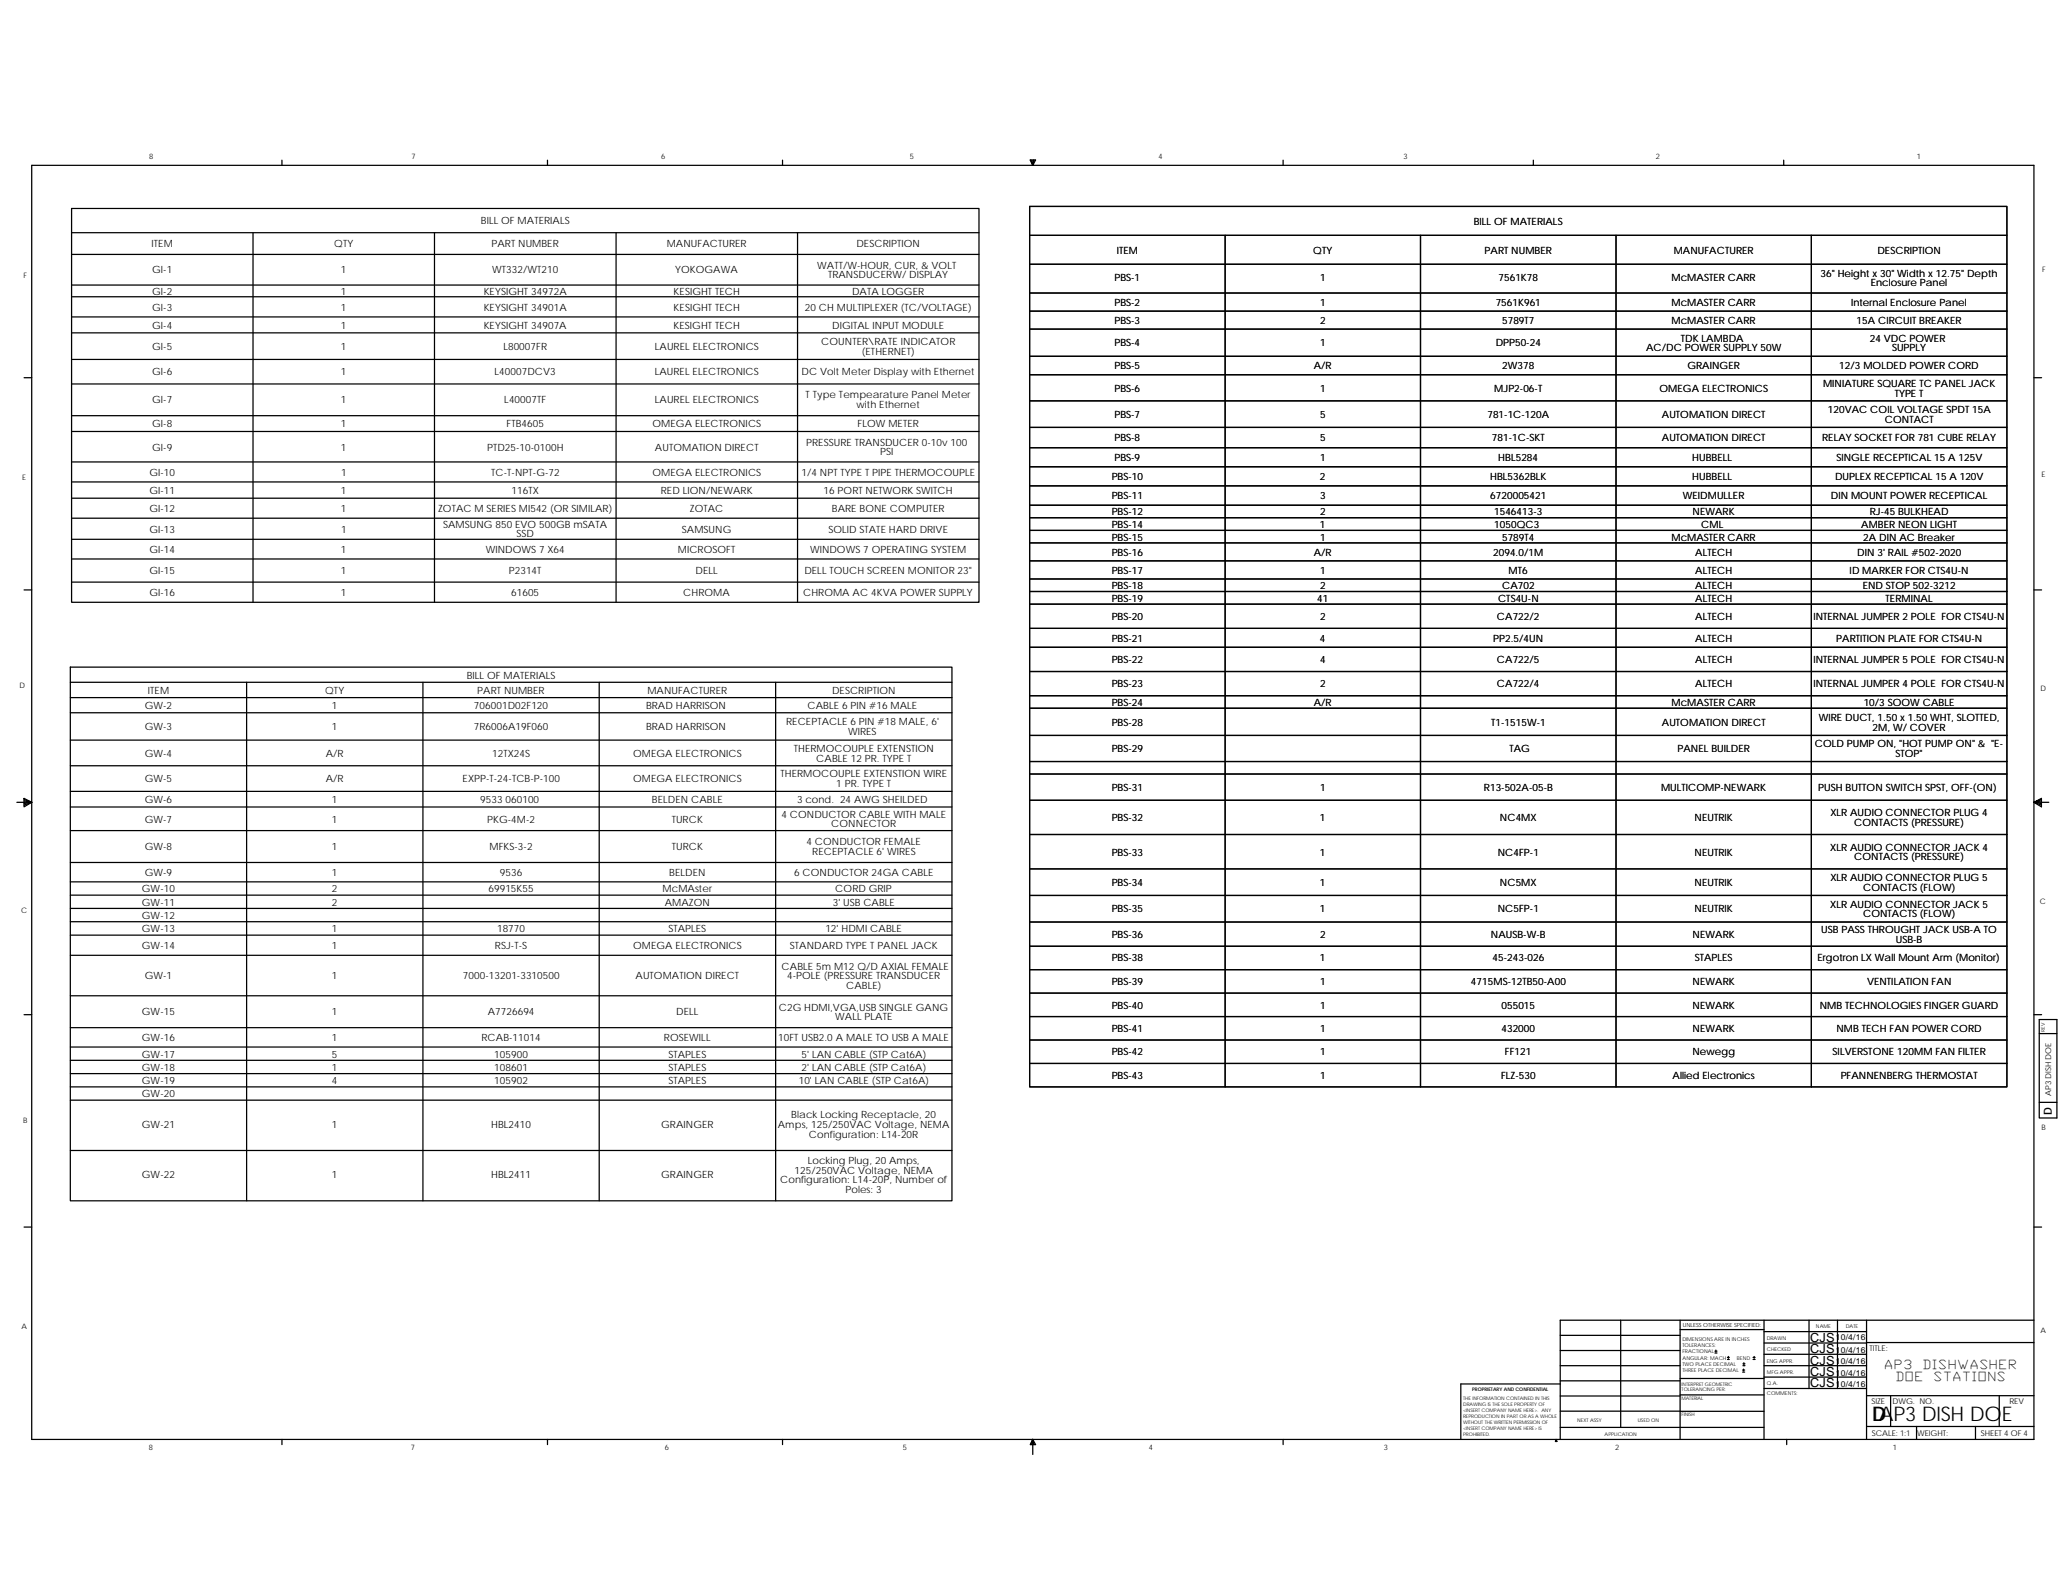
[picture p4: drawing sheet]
<svg xmlns="http://www.w3.org/2000/svg" width="279mm" height="216mm" viewBox="0 0 279 216" stroke-linecap="round" stroke-linejoin="round" font-family="sans-serif">
<defs><g id="words">
<text font-size="2.7" x="253.5" y="192.5">DAP3 DISH DOE</text>
<g font-size="1.7">
<text x="245.2" y="184.8">CJS</text>
<text x="245.2" y="183.2">CJS</text>
<text x="245.2" y="181.7">CJS</text>
<text x="255.4" y="185.4">AP3</text>
<text x="260.5" y="185.4">DISHWASHER</text>
<text x="245.2" y="187.9">CJS</text>
<text x="245.2" y="186.4">CJS</text>
<text x="256.9" y="187.1">DOE</text>
<text x="262" y="187.1">STATIONS</text>
</g>
<text font-size="1.5" x="277.9" y="151" transform="rotate(-90 277.9 151)">D</text>
<g font-size="1.4">
<text x="20.5" y="33.5">ITEM</text>
<text x="45.3" y="33.5">QTY</text>
<text x="65.1" y="30.4">BILL OF MATERIALS</text>
<text x="66.6" y="33.5">PART NUMBER</text>
<text x="90.3" y="33.5">MANUFACTURER</text>
<text x="116" y="33.5">DESCRIPTION</text>
<text x="151.2" y="34.4">ITEM</text>
<text x="177.9" y="34.4">QTY</text>
<text x="199.6" y="30.4">BILL OF MATERIALS</text>
<text x="201.1" y="34.4">PART NUMBER</text>
<text x="226.7" y="34.4">MANUFACTURER</text>
<text x="254.3" y="34.4">DESCRIPTION</text>
<text x="20.6" y="39.9">GI-2</text>
<text x="20.6" y="37">GI-1</text>
<text x="46.2" y="37">1</text>
<text x="46.2" y="39.9">1</text>
<text x="65.5" y="39.9">KEYSIGHT 34972A</text>
<text x="66.6" y="37">WT332/WT210</text>
<text x="91.2" y="39.9">KESIGHT TECH</text>
<text x="91.4" y="37">YOKOGAWA</text>
<text x="110.7" y="36.4">WATT/W-HOUR, CUR, &amp; VOLT</text>
<text x="112.1" y="37.7">TRANSDUCERW/ DISPLAY</text>
<text x="115.4" y="39.9">DATA LOGGER</text>
<text x="150.9" y="41.4">PBS-2</text>
<text x="150.9" y="38.1">PBS-1</text>
<text x="178.8" y="41.4">1</text>
<text x="178.8" y="38.1">1</text>
<text x="202.6" y="41.4">7561K961</text>
<text x="202.9" y="38.1">7561K78</text>
<text x="226.4" y="41.4">McMASTER CARR</text>
<text x="226.4" y="38.1">McMASTER CARR</text>
<text x="246.6" y="37.5">36&quot; Height x 30&quot; Width x 12.75&quot; Depth</text>
<text x="250.7" y="41.4">Internal Enclosure Panel</text>
<text x="253.4" y="38.8">Enclosure Panel</text>
<text x="20.6" y="42.1">GI-3</text>
<text x="20.6" y="44.5">GI-4</text>
<text x="20.6" y="47.4">GI-5</text>
<text x="46.2" y="44.5">1</text>
<text x="46.2" y="47.4">1</text>
<text x="46.2" y="42.1">1</text>
<text x="65.5" y="44.5">KEYSIGHT 34907A</text>
<text x="65.5" y="42.1">KEYSIGHT 34901A</text>
<text x="68.2" y="47.4">L80007FR</text>
<text x="88.7" y="47.4">LAUREL ELECTRONICS</text>
<text x="91.2" y="44.5">KESIGHT TECH</text>
<text x="91.2" y="42.1">KESIGHT TECH</text>
<text x="109" y="42.1">20 CH MULTIPLEXER (TC/VOLTAGE)</text>
<text x="111.2" y="46.7">COUNTER\RATE INDICATOR</text>
<text x="112.7" y="44.5">DIGITAL INPUT MODULE</text>
<text x="150.9" y="43.9">PBS-3</text>
<text x="150.9" y="46.9">PBS-4</text>
<text x="178.8" y="43.9">2</text>
<text x="178.8" y="46.9">1</text>
<text x="202.6" y="46.9">DPP50-24</text>
<text x="203.4" y="43.9">5789T7</text>
<text x="222.9" y="47.6">AC/DC POWER SUPPLY 50W</text>
<text x="226.4" y="43.9">McMASTER CARR</text>
<text x="227.6" y="46.3">TDK LAMBDA</text>
<text x="251.5" y="43.9">15A CIRCUIT BREAKER</text>
<text x="253.2" y="46.3">24 VDC POWER</text>
<text x="256.2" y="47.6">SUPPLY</text>
<text x="20.6" y="50.7">GI-6</text>
<text x="46.2" y="50.7">1</text>
<text x="67" y="50.7">L40007DCV3</text>
<text x="88.7" y="50.7">LAUREL ELECTRONICS</text>
<text x="108.6" y="50.7">DC Volt Meter Display with Ethernet</text>
<text x="109.1" y="53.9">T Type Tempearature Panel Meter</text>
<text x="116.7" y="48.1">(ETHERNET)</text>
<text x="150.9" y="50">PBS-5</text>
<text x="150.9" y="53">PBS-6</text>
<text x="177.9" y="50">A/R</text>
<text x="178.8" y="53">1</text>
<text x="202.4" y="53">MJP2-06-T</text>
<text x="203.5" y="50">2W378</text>
<text x="224.8" y="53">OMEGA ELECTRONICS</text>
<text x="228.5" y="50">GRAINGER</text>
<text x="246.9" y="52.4">MINIATURE SQUARE TC PANEL JACK</text>
<text x="249.1" y="50">12/3 MOLDED POWER CORD</text>
<text x="256.6" y="53.7">TYPE T</text>
<text x="20.6" y="54.5">GI-7</text>
<text x="20.6" y="57.9">GI-8</text>
<text x="46.2" y="57.9">1</text>
<text x="46.2" y="54.5">1</text>
<text x="68.3" y="54.5">L40007TF</text>
<text x="68.6" y="57.9">FTB4605</text>
<text x="88.4" y="57.9">OMEGA ELECTRONICS</text>
<text x="88.7" y="54.5">LAUREL ELECTRONICS</text>
<text x="116" y="55.2">with Ethernet</text>
<text x="116.1" y="57.9">FLOW METER</text>
<text x="150.9" y="56.6">PBS-7</text>
<text x="150.9" y="59.8">PBS-8</text>
<text x="178.8" y="56.6">5</text>
<text x="178.8" y="59.8">5</text>
<text x="201.4" y="56.6">781-1C-120A</text>
<text x="202.1" y="59.8">781-1C-SKT</text>
<text x="225.1" y="59.8">AUTOMATION DIRECT</text>
<text x="225.1" y="56.6">AUTOMATION DIRECT</text>
<text x="246.8" y="59.8">RELAY SOCKET FOR 781 CUBE RELAY</text>
<text x="247.5" y="55.9">120VAC COIL VOLTAGE SPDT 15A</text>
<text x="255.3" y="57.3">CONTACT</text>
<text x="20.2" y="64.4">GI-10</text>
<text x="20.6" y="61">GI-9</text>
<text x="46.2" y="61">1</text>
<text x="46.2" y="64.4">1</text>
<text x="66" y="61">PTD25-10-0100H</text>
<text x="66.5" y="64.4">TC-T-NPT-G-72</text>
<text x="88.4" y="64.4">OMEGA ELECTRONICS</text>
<text x="88.7" y="61">AUTOMATION DIRECT</text>
<text x="108.5" y="64.4">1/4 NPT TYPE T PIPE THERMOCOUPLE</text>
<text x="109.2" y="60.4">PRESSURE TRANSDUCER 0-10v 100</text>
<text x="119.2" y="61.7">PSI</text>
<text x="150.6" y="65">PBS-10</text>
<text x="150.9" y="62.5">PBS-9</text>
<text x="178.8" y="65">2</text>
<text x="178.8" y="62.5">1</text>
<text x="201.8" y="65">HBL5362BLK</text>
<text x="202.9" y="62.5">HBL5284</text>
<text x="229.2" y="62.5">HUBBELL</text>
<text x="229.2" y="65">HUBBELL</text>
<text x="248.5" y="65">DUPLEX RECEPTICAL 15 A 120V</text>
<text x="248.7" y="62.5">SINGLE RECEPTICAL 15 A 125V</text>
<text x="20.2" y="66.9">GI-11</text>
<text x="20.2" y="69.3">GI-12</text>
<text x="46.2" y="69.3">1</text>
<text x="46.2" y="66.9">1</text>
<text x="59.3" y="69.3">ZOTAC M SERIES MI542 (OR SIMILAR)</text>
<text x="60" y="71.5">SAMSUNG 850 EVO 500GB mSATA</text>
<text x="69.3" y="66.9">116TX</text>
<text x="89.5" y="66.9">RED LION/NEWARK</text>
<text x="93.4" y="69.3">ZOTAC</text>
<text x="111.5" y="66.9">16 PORT NETWORK SWITCH</text>
<text x="112.7" y="69.3">BARE BONE COMPUTER</text>
<text x="150.6" y="67.6">PBS-11</text>
<text x="150.6" y="69.8">PBS-12</text>
<text x="150.6" y="71.5">PBS-14</text>
<text x="178.8" y="71.5">1</text>
<text x="178.8" y="69.8">2</text>
<text x="178.8" y="67.6">3</text>
<text x="201.8" y="67.6">6720005421</text>
<text x="202.4" y="69.8">1546413-3</text>
<text x="202.4" y="71.5">1050QC3</text>
<text x="227.9" y="67.6">WEIDMULLER</text>
<text x="229.2" y="69.8">NEWARK</text>
<text x="230.4" y="71.5">CML</text>
<text x="248" y="67.6">DIN MOUNT POWER RECEPTICAL</text>
<text x="252.1" y="71.5">AMBER NEON LIGHT</text>
<text x="253.2" y="69.8">RJ-45 BULKHEAD</text>
<text x="20.2" y="72.1">GI-13</text>
<text x="20.2" y="74.9">GI-14</text>
<text x="20.2" y="77.8">GI-15</text>
<text x="46.2" y="77.8">1</text>
<text x="46.2" y="74.9">1</text>
<text x="46.2" y="72.1">1</text>
<text x="65.8" y="74.9">WINDOWS 7 X64</text>
<text x="68.9" y="77.8">P2314T</text>
<text x="70" y="72.8">SSD</text>
<text x="91.8" y="74.9">MICROSOFT</text>
<text x="92.4" y="72.1">SAMSUNG</text>
<text x="94.2" y="77.8">DELL</text>
<text x="108.9" y="77.8">DELL TOUCH SCREEN MONITOR 23&quot;</text>
<text x="109.7" y="74.9">WINDOWS 7 OPERATING SYSTEM</text>
<text x="112.2" y="72.1">SOLID STATE HARD DRIVE</text>
<text x="150.6" y="73.2">PBS-15</text>
<text x="150.6" y="75.3">PBS-16</text>
<text x="150.6" y="77.7">PBS-17</text>
<text x="177.9" y="75.3">A/R</text>
<text x="178.8" y="77.7">1</text>
<text x="178.8" y="73.2">1</text>
<text x="202.2" y="75.3">2094.0/1M</text>
<text x="203.4" y="73.2">5789T4</text>
<text x="204.3" y="77.7">MT6</text>
<text x="226.4" y="73.2">McMASTER CARR</text>
<text x="229.6" y="77.7">ALTECH</text>
<text x="229.6" y="75.3">ALTECH</text>
<text x="250.5" y="77.7">ID MARKER FOR CTS4U-N</text>
<text x="251.5" y="75.3">DIN 3' RAIL #502-2020</text>
<text x="252.4" y="73.2">2A DIN AC Breaker</text>
<text x="20.2" y="80.7">GI-16</text>
<text x="46.2" y="80.7">1</text>
<text x="69.2" y="80.7">61605</text>
<text x="92.5" y="80.7">CHROMA</text>
<text x="108.8" y="80.7">CHROMA AC 4KVA POWER SUPPLY</text>
<text x="150.6" y="79.8">PBS-18</text>
<text x="150.6" y="81.5">PBS-19</text>
<text x="150.6" y="84">PBS-20</text>
<text x="178.4" y="81.5">41</text>
<text x="178.8" y="79.8">2</text>
<text x="178.8" y="84">2</text>
<text x="202.7" y="84">CA722/2</text>
<text x="202.9" y="81.5">CTS4U-N</text>
<text x="203.4" y="79.8">CA702</text>
<text x="229.6" y="79.8">ALTECH</text>
<text x="229.6" y="84">ALTECH</text>
<text x="229.6" y="81.5">ALTECH</text>
<text x="245.6" y="84">INTERNAL JUMPER 2 POLE FOR CTS4U-N</text>
<text x="252.3" y="79.8">END STOP 502-3212</text>
<text x="255.4" y="81.5">TERMINAL</text>
<text x="150.6" y="86.9">PBS-21</text>
<text x="150.6" y="89.8">PBS-22</text>
<text x="178.8" y="86.9">4</text>
<text x="178.8" y="89.8">4</text>
<text x="202.2" y="86.9">PP2.5/4UN</text>
<text x="202.7" y="89.8">CA722/5</text>
<text x="229.6" y="89.8">ALTECH</text>
<text x="229.6" y="86.9">ALTECH</text>
<text x="245.6" y="89.8">INTERNAL JUMPER 5 POLE FOR CTS4U-N</text>
<text x="248.7" y="86.9">PARTITION PLATE FOR CTS4U-N</text>
<text x="20" y="94">ITEM</text>
<text x="44" y="94">QTY</text>
<text x="63.2" y="91.9">BILL OF MATERIALS</text>
<text x="64.6" y="94">PART NUMBER</text>
<text x="87.7" y="94">MANUFACTURER</text>
<text x="112.7" y="94">DESCRIPTION</text>
<text x="150.6" y="93.1">PBS-23</text>
<text x="150.6" y="95.6">PBS-24</text>
<text x="177.9" y="95.6">A/R</text>
<text x="178.8" y="93.1">2</text>
<text x="202.7" y="93.1">CA722/4</text>
<text x="226.4" y="95.6">McMASTER CARR</text>
<text x="229.6" y="93.1">ALTECH</text>
<text x="245.6" y="93.1">INTERNAL JUMPER 4 POLE FOR CTS4U-N</text>
<text x="252.4" y="95.6">10/3 SOOW CABLE</text>
<text x="19.6" y="96">GW-2</text>
<text x="19.6" y="98.9">GW-3</text>
<text x="45" y="96">1</text>
<text x="45" y="98.9">1</text>
<text x="64.2" y="98.9">7R6006A19F060</text>
<text x="64.2" y="96">706001D02F120</text>
<text x="87.5" y="98.9">BRAD HARRISON</text>
<text x="87.5" y="96">BRAD HARRISON</text>
<text x="106.5" y="98.3">RECEPTACLE 6 PIN #18 MALE, 6'</text>
<text x="107.5" y="101.8">THERMOCOUPLE EXTENSTION</text>
<text x="109.4" y="96">CABLE 6 PIN #16 MALE</text>
<text x="114.9" y="99.6">WIRES</text>
<text x="150.6" y="98.3">PBS-28</text>
<text x="150.6" y="101.9">PBS-29</text>
<text x="202" y="98.3">T1-1515W-1</text>
<text x="204.4" y="101.9">TAG</text>
<text x="225.1" y="98.3">AUTOMATION DIRECT</text>
<text x="227.2" y="101.9">PANEL BUILDER</text>
<text x="245.8" y="101.2">COLD PUMP ON, &quot;HOT PUMP ON&quot; &amp; &quot;E-</text>
<text x="246.3" y="97.6">WIRE DUCT, 1.50 x 1.50 WHT, SLOTTED,</text>
<text x="253.6" y="99">2M, W/ COVER</text>
<text x="19.6" y="102.5">GW-4</text>
<text x="19.6" y="106">GW-5</text>
<text x="44.1" y="102.5">A/R</text>
<text x="44.1" y="106">A/R</text>
<text x="62.7" y="106">EXPP-T-24-TCB-P-100</text>
<text x="66.6" y="102.5">12TX24S</text>
<text x="85.7" y="102.5">OMEGA ELECTRONICS</text>
<text x="85.7" y="106">OMEGA ELECTRONICS</text>
<text x="105.7" y="105.3">THERMOCOUPLE EXTENSTION WIRE</text>
<text x="110.6" y="103.2">CABLE 12 PR. TYPE T</text>
<text x="113.3" y="106.6">1 PR. TYPE T</text>
<text x="150.6" y="107.1">PBS-31</text>
<text x="178.8" y="107.1">1</text>
<text x="201" y="107.1">R13-502A-05-B</text>
<text x="225" y="107.1">MULTICOMP-NEWARK</text>
<text x="246.3" y="107.1">PUSH BUTTON SWITCH SPST, OFF-(ON)</text>
<text x="256.7" y="102.6">STOP&quot;</text>
<text x="19.6" y="108.8">GW-6</text>
<text x="19.6" y="111.4">GW-7</text>
<text x="45" y="108.8">1</text>
<text x="45" y="111.4">1</text>
<text x="65" y="108.8">9533 060100</text>
<text x="66" y="111.4">PKG-4M-2</text>
<text x="88.3" y="108.8">BELDEN CABLE</text>
<text x="91" y="111.4">TURCK</text>
<text x="105.8" y="110.8">4 CONDUCTOR CABLE WITH MALE</text>
<text x="107.9" y="108.8">3 cond. 24 AWG SHEILDED</text>
<text x="112.6" y="112.1">CONNECTOR</text>
<text x="150.6" y="111.2">PBS-32</text>
<text x="178.8" y="111.2">1</text>
<text x="203.1" y="111.2">NC4MX</text>
<text x="229.5" y="111.2">NEUTRIK</text>
<text x="247.9" y="110.6">XLR AUDIO CONNECTOR PLUG 4</text>
<text x="251.1" y="111.9">CONTACTS (PRESSURE)</text>
<text x="19.6" y="118.7">GW-9</text>
<text x="19.6" y="115.2">GW-8</text>
<text x="45" y="118.7">1</text>
<text x="45" y="115.2">1</text>
<text x="66.3" y="115.2">MFKS-3-2</text>
<text x="67.7" y="118.7">9536</text>
<text x="90.6" y="118.7">BELDEN</text>
<text x="91" y="115.2">TURCK</text>
<text x="107.5" y="118.7">6 CONDUCTOR 24GA CABLE</text>
<text x="109.2" y="114.5">4 CONDUCTOR FEMALE</text>
<text x="110" y="115.8">RECEPTACLE 6' WIRES</text>
<text x="150.6" y="115.9">PBS-33</text>
<text x="178.8" y="115.9">1</text>
<text x="202.8" y="115.9">NC4FP-1</text>
<text x="229.5" y="115.9">NEUTRIK</text>
<text x="247.9" y="115.2">XLR AUDIO CONNECTOR JACK 4</text>
<text x="247.9" y="119.3">XLR AUDIO CONNECTOR PLUG 5</text>
<text x="251.1" y="116.5">CONTACTS (PRESSURE)</text>
<text x="19.2" y="120.9">GW-10</text>
<text x="19.2" y="122.7">GW-11</text>
<text x="19.2" y="124.5">GW-12</text>
<text x="45" y="120.9">2</text>
<text x="45" y="122.7">2</text>
<text x="66.2" y="120.9">69915K55</text>
<text x="89.7" y="120.9">McMAster</text>
<text x="90" y="122.7">AMAZON</text>
<text x="112.8" y="122.7">3' USB CABLE</text>
<text x="113.1" y="120.9">CORD GRIP</text>
<text x="150.6" y="123.6">PBS-35</text>
<text x="150.6" y="120">PBS-34</text>
<text x="178.8" y="123.6">1</text>
<text x="178.8" y="120">1</text>
<text x="202.8" y="123.6">NC5FP-1</text>
<text x="203.1" y="120">NC5MX</text>
<text x="229.5" y="120">NEUTRIK</text>
<text x="229.5" y="123.6">NEUTRIK</text>
<text x="247.9" y="122.9">XLR AUDIO CONNECTOR JACK 5</text>
<text x="252.3" y="124.3">CONTACTS (FLOW)</text>
<text x="252.3" y="120.7">CONTACTS (FLOW)</text>
<text x="19.2" y="126.3">GW-13</text>
<text x="19.2" y="128.5">GW-14</text>
<text x="45" y="126.3">1</text>
<text x="45" y="128.5">1</text>
<text x="67" y="128.5">RSJ-T-S</text>
<text x="67.3" y="126.3">18770</text>
<text x="85.7" y="128.5">OMEGA ELECTRONICS</text>
<text x="90.5" y="126.3">STAPLES</text>
<text x="105.9" y="131.3">CABLE 5m M12 Q/D AXIAL FEMALE</text>
<text x="107" y="128.5">STANDARD TYPE T PANEL JACK</text>
<text x="111.8" y="126.3">12' HDMI CABLE</text>
<text x="150.6" y="127">PBS-36</text>
<text x="150.6" y="130.1">PBS-38</text>
<text x="178.8" y="130.1">1</text>
<text x="178.8" y="127">2</text>
<text x="201.9" y="127">NAUSB-W-B</text>
<text x="202.1" y="130.1">45-243-026</text>
<text x="229.2" y="127">NEWARK</text>
<text x="229.5" y="130.1">STAPLES</text>
<text x="246.1" y="130.1">Ergotron LX Wall Mount Arm (Monitor)</text>
<text x="246.7" y="126.4">USB PASS THROUGHT JACK USB-A TO</text>
<text x="256.8" y="127.7">USB-B</text>
<text x="19.2" y="137.5">GW-15</text>
<text x="19.6" y="132.7">GW-1</text>
<text x="45" y="137.5">1</text>
<text x="45" y="132.7">1</text>
<text x="62.7" y="132.7">7000-13201-3310500</text>
<text x="66.1" y="137.5">A7726694</text>
<text x="86.1" y="132.7">AUTOMATION DIRECT</text>
<text x="91.6" y="137.5">DELL</text>
<text x="105.5" y="136.9">C2G HDMI,VGA,USB SINGLE GANG</text>
<text x="106.6" y="132.7">4-POLE (PRESSURE TRANSDUCER</text>
<text x="114.6" y="134">CABLE)</text>
<text x="150.6" y="133.4">PBS-39</text>
<text x="150.6" y="136.6">PBS-40</text>
<text x="178.8" y="136.6">1</text>
<text x="178.8" y="133.4">1</text>
<text x="199.2" y="133.4">4715MS-12TB50-A00</text>
<text x="203.3" y="136.6">055015</text>
<text x="229.2" y="136.6">NEWARK</text>
<text x="229.2" y="133.4">NEWARK</text>
<text x="246.5" y="136.6">NMB TECHNOLOGIES FINGER GUARD</text>
<text x="252.9" y="133.4">VENTILATION FAN</text>
<text x="19.2" y="141">GW-16</text>
<text x="19.2" y="143.2">GW-17</text>
<text x="45" y="141">1</text>
<text x="45" y="143.2">5</text>
<text x="65.2" y="141">RCAB-11014</text>
<text x="66.9" y="143.2">105900</text>
<text x="89.9" y="141">ROSEWILL</text>
<text x="90.5" y="143.2">STAPLES</text>
<text x="105.4" y="141">10FT USB2.0 A MALE TO USB A MALE</text>
<text x="108.6" y="143.2">5' LAN CABLE (STP Cat6A)</text>
<text x="113.1" y="138.2">WALL PLATE</text>
<text x="150.6" y="139.8">PBS-41</text>
<text x="150.6" y="142.8">PBS-42</text>
<text x="178.8" y="139.8">1</text>
<text x="178.8" y="142.8">1</text>
<text x="203.3" y="139.8">432000</text>
<text x="203.8" y="142.8">FF121</text>
<text x="229.2" y="142.8">Newegg</text>
<text x="229.2" y="139.8">NEWARK</text>
<text x="248.2" y="142.8">SILVERSTONE 120MM FAN FILTER</text>
<text x="248.7" y="139.8">NMB TECH FAN POWER CORD</text>
<text x="19.2" y="145">GW-18</text>
<text x="19.2" y="146.8">GW-19</text>
<text x="19.2" y="148.6">GW-20</text>
<text x="45" y="145">1</text>
<text x="45" y="146.8">4</text>
<text x="66.9" y="145">108601</text>
<text x="66.9" y="146.8">105902</text>
<text x="90.5" y="145">STAPLES</text>
<text x="90.5" y="146.8">STAPLES</text>
<text x="108.2" y="146.8">10' LAN CABLE (STP Cat6A)</text>
<text x="108.6" y="145">2' LAN CABLE (STP Cat6A)</text>
<text x="150.6" y="146.1">PBS-43</text>
<text x="178.8" y="146.1">1</text>
<text x="203.3" y="146.1">FLZ-530</text>
<text x="226.5" y="146.1">Allied Electronics</text>
<text x="249.3" y="146.1">PFANNENBERG THERMOSTAT</text>
<text x="19.2" y="152.8">GW-21</text>
<text x="45" y="152.8">1</text>
<text x="66.5" y="152.8">HBL2410</text>
<text x="89.5" y="152.8">GRAINGER</text>
<text x="105.3" y="152.8">Amps, 125/250VAC Voltage, NEMA</text>
<text x="107.2" y="151.5">Black Locking Receptacle, 20</text>
<text x="109.6" y="154.1">Configuration: L14-20R</text>
<text x="19.2" y="159.6">GW-22</text>
<text x="45" y="159.6">1</text>
<text x="66.5" y="159.6">HBL2411</text>
<text x="89.5" y="159.6">GRAINGER</text>
<text x="105.7" y="160.3">Configuration: L14-20P, Number of</text>
<text x="107.6" y="159">125/250VAC Voltage, NEMA</text>
<text x="109.4" y="157.6">Locking Plug, 20 Amps,</text>
<text x="114.5" y="161.6">Poles: 3</text>
</g>
<g font-size="1.1">
<text x="277.8" y="148.5" transform="rotate(-90 277.8 148.5)">AP3 DISH DOE</text>
<text x="248.6" y="184.8">10/4/16</text>
<text x="248.6" y="183.2">10/4/16</text>
<text x="248.6" y="181.5">10/4/16</text>
<text x="253.2" y="183">TITLE:</text>
<text x="248.6" y="187.9">10/4/16</text>
<text x="248.6" y="186.4">10/4/16</text>
<text x="253.5" y="190.1">SIZE</text>
<text x="256.3" y="190.1">DWG. NO.</text>
<text x="272.2" y="190.1">REV</text>
<text x="253.5" y="194.5">SCALE: 1:1</text>
<text x="259.6" y="194.5">WEIGHT:</text>
<text x="268.3" y="194.5">SHEET 4 OF 4</text>
</g>
<g font-size="1">
<text x="20.2" y="21.6">8</text>
<text x="55.7" y="21.5">7</text>
<text x="89.5" y="21.6">6</text>
<text x="123.2" y="21.6">5</text>
<text x="156.9" y="21.5">4</text>
<text x="190.1" y="21.6">3</text>
<text x="224.2" y="21.5">2</text>
<text x="259.6" y="21.6">1</text>
<text x="3.2" y="37.6">F</text>
<text x="276.6" y="36.9">F</text>
<text x="3" y="65">E</text>
<text x="276.5" y="64.6">E</text>
<text x="2.6" y="93.2">D</text>
<text x="276.4" y="93.6">D</text>
<text x="2.9" y="123.7">C</text>
<text x="276.2" y="122.4">C</text>
<text x="3.1" y="152.1">B</text>
<text x="276.5" y="153">B</text>
<text x="2.9" y="180">A</text>
<text x="276.4" y="180.6">A</text>
<text x="20.2" y="196.4">8</text>
<text x="55.6" y="196.4">7</text>
<text x="90" y="196.4">6</text>
<text x="122.3" y="196.4">5</text>
<text x="155.6" y="196.4">4</text>
<text x="187.4" y="196.4">3</text>
<text x="218.8" y="196.4">2</text>
<text x="256.3" y="196.4">1</text>
</g>
<text font-size=".8" x="227.9" y="179.7">UNLESS OTHERWISE SPECIFIED:</text>
<g font-size=".7">
<text x="276.9" y="139.7" transform="rotate(-90 276.9 139.7)">REV</text>
<text x="245.9" y="179.9">NAME</text>
<text x="250" y="179.9">DATE</text>
<text x="227.9" y="185">TWO PLACE DECIMAL</text>
<text x="227.9" y="185.9">THREE PLACE DECIMAL</text>
<text x="227.9" y="181.6">DIMENSIONS ARE IN INCHES</text>
<text x="227.9" y="182.4">TOLERANCES:</text>
<text x="227.9" y="183.3">FRACTIONAL</text>
<text x="227.9" y="184.1">ANGULAR: MACH</text>
<text x="235.2" y="184.1">BEND</text>
<text x="239.3" y="184.6">ENG APPR.</text>
<text x="239.3" y="181.5">DRAWN</text>
<text x="239.3" y="183">CHECKED</text>
<text x="198.2" y="189.6">THE INFORMATION CONTAINED IN THIS</text>
<text x="198.2" y="190.4">DRAWING IS THE SOLE PROPERTY OF</text>
<text x="198.2" y="191.2">&lt;INSERT COMPANY NAME HERE&gt;. ANY</text>
<text x="199.4" y="188.4">PROPRIETARY AND CONFIDENTIAL</text>
<text x="227.7" y="189.6">MATERIAL</text>
<text x="227.7" y="191.8">FINISH</text>
<text x="227.8" y="188.5">TOLERANCING PER:</text>
<text x="227.8" y="187.7">INTERPRET GEOMETRIC</text>
<text x="239.3" y="189">COMMENTS:</text>
<text x="239.3" y="187.6">Q.A.</text>
<text x="239.3" y="186.1">MFG APPR.</text>
<text x="198.2" y="192">REPRODUCTION IN PART OR AS A WHOLE</text>
<text x="198.2" y="192.8">WITHOUT THE WRITTEN PERMISSION OF</text>
<text x="198.2" y="193.7">&lt;INSERT COMPANY NAME HERE&gt; IS</text>
<text x="198.2" y="194.5">PROHIBITED.</text>
<text x="213.6" y="192.6">NEXT ASSY</text>
<text x="217.3" y="194.4">APPLICATION</text>
<text x="221.8" y="192.6">USED ON</text>
</g>
</g></defs>
<g fill="none" stroke="#000" stroke-width=".17">
<path d="M4.3 22.4h271.2v172.6h-271.2zM9.7 31.5h122.9M9.7 34.5h122.9M9.7 38.6h122.9M9.7 28.2h122.9v53.4h-122.9zM34.3 31.5v50.1M38.2 21.7v.7M58.8 31.5v50.1M74.1 21.7v.7M83.4 31.5v50.1M106 21.7v.7M108 31.5v50.1"/>
<path d="M139.4 31.9h132.4M139.4 35.8h132.4M139.4 39.7h132.4M139.4 28h132.4v119.2h-132.4zM139.5 21.7h.8l-.4 .7zM139.6 21.7l.3 .7M139.8 21.7l.1 .7M140 21.7l-.1 .7M140.1 21.7l-.2 .7M165.9 31.9v115.3M173.8 21.7v.7M192.4 31.9v115.3"/>
<path d="M207.7 21.7v.7M218.9 31.9v115.3M241.6 21.7v.7M245.3 31.9v115.3M3.3 51.2h1M9.7 40.2h122.9M9.7 42.9h122.9M9.7 45.1h122.9M9.7 48.7h122.9M9.7 52h122.9M9.7 56.3h122.9M9.7 58.4h122.9"/>
<path d="M139.4 42.1h132.4M139.4 44.6h132.4M139.4 48.3h132.4M139.4 50.8h132.4M139.4 54.3h132.4M139.4 57.9h132.4M275.5 51.2h1M3.3 79.9h1M9.7 62.6h122.9M9.7 65.3h122.9M9.7 67.5h122.9M9.7 70.2h122.9"/>
<path d="M9.7 73h122.9M9.7 75.7h122.9M9.7 78.8h122.9M139.4 60.6h132.4M139.4 63.2h132.4M139.4 65.8h132.4M139.4 68.4h132.4M139.4 70.1h132.4M139.4 71.8h132.4M139.4 73.5h132.4M139.4 76h132.4M139.4 78.4h132.4"/>
<path d="M275.5 79.9h1M9.5 90.4h119.4v72.2h-119.4zM9.5 92.4h119.4M9.5 94.5h119.4M9.5 96.5h119.4M33.4 92.4v70.2M57.3 92.4v70.2M81.2 92.4v70.2M105.1 92.4v70.2M139.4 80.1h132.4M139.4 81.8h132.4M139.4 85.1h132.4"/>
<path d="M139.4 87.7h132.4M139.4 91h132.4M139.4 94.2h132.4M139.4 95.9h132.4M139.4 99.6h132.4M2.3 108.7h2M3.3 108.1l1 .6-1 .6zM3.3 108.3l1 .4M3.3 108.5l1 .2M4.3 108.7l-1 .4M4.3 108.7l-1 .1M9.5 100.2h119.4"/>
<path d="M9.5 103.7h119.4M9.5 107.2h119.4M9.5 109.3h119.4M9.5 112.5h119.4M9.5 116.8h119.4M9.5 119.4h119.4M139.4 103.1h132.4M139.4 104.8h132.4M139.4 108.4h132.4M139.4 113h132.4M139.4 117.7h132.4M275.5 108.7h2"/>
<path d="M275.5 108.7l1 .1M275.5 108.7l1 .4M276.5 108.3l-1 .4 1-.6v1.2l-1-.6M276.5 108.5l-1 .2M3.3 137.4h1M9.5 121.2h119.4M9.5 123h119.4M9.5 124.8h119.4M9.5 126.7h119.4M9.5 129.4h119.4M9.5 134.9h119.4M9.5 139.2h119.4"/>
<path d="M139.4 121.3h132.4M139.4 124.9h132.4M139.4 128.2h132.4M139.4 131.3h132.4M139.4 134.5h132.4M139.4 137.7h132.4M275.5 137.4h1M276.2 138.1h2.4v13.3h-2.4zM276.2 140h2.4M9.5 141.8h119.4M9.5 143.6h119.4M9.5 145.4h119.4"/>
<path d="M9.5 147.2h119.4M9.5 149h119.4M9.5 155.8h119.4M139.4 140.9h132.4M139.4 144h132.4M276.2 149.3h2.4M3.3 166.2h1M219.5 178.8v14.5M227.5 178.8v16.2M238.9 178.8v16.2M245 178.8v9.3M248.9 178.8v9.3"/>
<path d="M252.8 178.8v16.2M275.5 166.2h1M275.5 178.8h-64.2v16.2M38.2 195v.7M74.1 195v.7M106 195v.7M139.9 195l.4 .7h-.8zM139.9 195v2M139.9 195l.2 .7M139.9 195l-.3 .7M139.9 195l-.1 .7M139.9 195l.1 .7"/>
<path d="M173.8 195v.7M210.8 195l.1 .2h-.2zM211.3 193.3h27.6M211.3 189.1h16.2M211.3 187h16.2M211.3 185h16.2M211.3 182.9h16.2M211.3 180.9h16.2M211.3 191.1h16.2M211.3 187.5h-13.5v7.5M227.5 180.1h11.4M227.5 191.2h11.4"/>
<path d="M227.5 188.9h11.4M227.5 186.7h11.4M232.3 183.3h.2M232.3 183h.2M232.4 182.9v.2M234 184.1h.2M234 183.9h.2M234.1 183.7v.3M236 185.8h.3M236 185.6h.3M236.1 185h.2M236.1 184.7h.2"/>
<path d="M236.1 185.4v.3M236.2 184.6v.2M237.4 184.1h.3M237.4 183.9h.3M237.6 183.7v.3M238.9 188.1h13.9M238.9 185h13.9M238.9 186.5h13.9M238.9 183.4h13.9M238.9 181.9h13.9M238.9 180.4h13.9M242 195v.7"/>
<path d="M252.8 193.2h22.7M252.8 189h22.7M252.8 181.8h22.7M256.1 189v4.2M259.6 193.2v1.8M267.5 193.2v1.8M270.8 189v4.2"/>
</g>
<use href="#words"/>
</svg>
